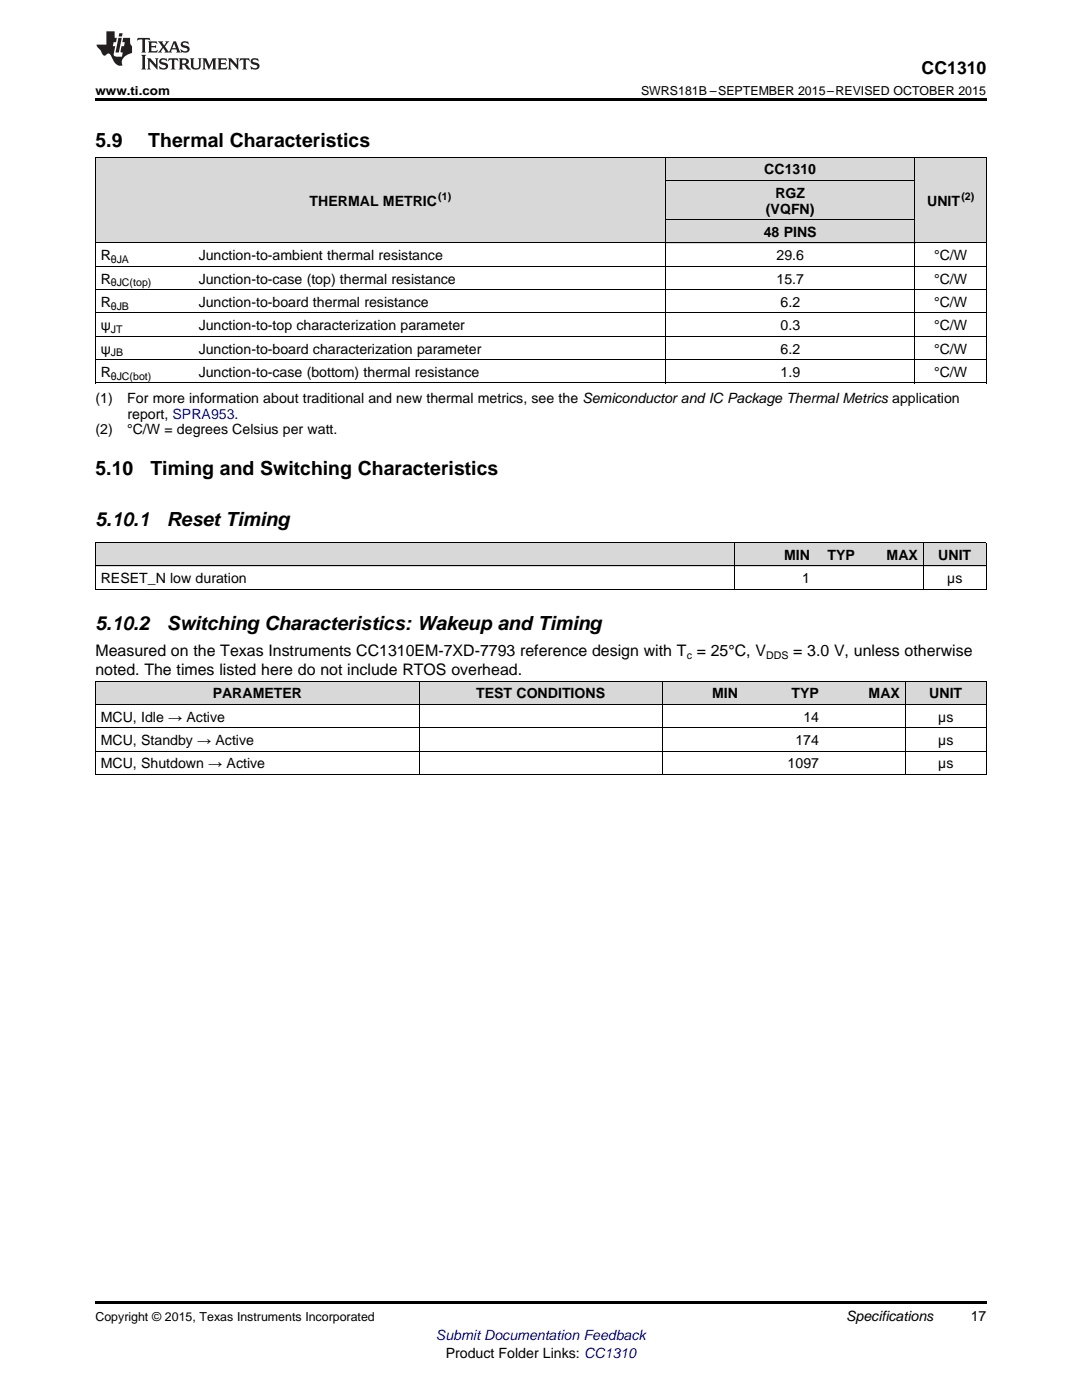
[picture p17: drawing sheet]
<svg xmlns="http://www.w3.org/2000/svg" width="216mm" height="279mm" viewBox="0 0 216 279" stroke-linecap="round" stroke-linejoin="round" font-family="sans-serif">
<defs><g id="words">
<g font-size="3.9">
<text x="19" y="29.3">5.9</text>
<text x="29.6" y="29.3">Thermal Characteristics</text>
<text x="19" y="94.8">5.10</text>
<text x="30" y="94.8">Timing and Switching Characteristics</text>
<text x="19" y="105">5.10.1</text>
<text x="33.3" y="105">Reset Timing</text>
<text x="19" y="125.7">5.10.2</text>
<text x="33.3" y="125.7">Switching Characteristics: Wakeup and Timing</text>
</g>
<text font-size="3.5" x="183.9" y="14.8">CC1310</text>
<g font-size="3.2">
<text x="19" y="130.8">Measured on the Texas Instruments CC1310EM-7XD-7793 reference design with T = 25°C, V</text>
<text x="158.3" y="130.8">= 3.0 V, unless otherwise</text>
<text x="19" y="134.7">noted. The times listed here do not include RTOS overhead.</text>
</g>
<g font-size="2.8">
<text x="152.5" y="34.8">CC1310</text>
<text x="61.8" y="41">THERMAL METRIC</text>
<text x="154.7" y="39.4">RGZ</text>
<text x="185" y="41">UNIT</text>
<text x="152.4" y="47.3">48 PINS</text>
<text x="152.8" y="42.6">(VQFN)</text>
<text x="20.1" y="51.9">R</text>
<text x="39.7" y="51.9">Junction-to-ambient thermal resistance</text>
<text x="154.9" y="51.9">29.6</text>
<text x="186.4" y="51.9">°C/W</text>
<text x="20.1" y="56.6">R</text>
<text x="39.7" y="56.6">Junction-to-case (top) thermal resistance</text>
<text x="154.9" y="56.6">15.7</text>
<text x="186.4" y="56.6">°C/W</text>
<text x="20.1" y="61.2">R</text>
<text x="20.1" y="65.9">ψ</text>
<text x="39.7" y="61.2">Junction-to-board thermal resistance</text>
<text x="39.7" y="65.9">Junction-to-top characterization parameter</text>
<text x="155.8" y="61.2">6.2</text>
<text x="155.8" y="65.9">0.3</text>
<text x="186.4" y="61.2">°C/W</text>
<text x="186.4" y="65.9">°C/W</text>
<text x="20.1" y="70.6">ψ</text>
<text x="39.7" y="70.6">Junction-to-board characterization parameter</text>
<text x="155.8" y="70.6">6.2</text>
<text x="186.4" y="70.6">°C/W</text>
<text x="20.1" y="75.2">R</text>
<text x="39.7" y="75.2">Junction-to-case (bottom) thermal resistance</text>
<text x="155.8" y="75.2">1.9</text>
<text x="186.4" y="75.2">°C/W</text>
<text x="19" y="80.4">(1)</text>
<text x="25.4" y="80.4">For more information about traditional and new thermal metrics, see the Semiconductor and IC Package Thermal Metrics application</text>
<text x="25.4" y="83.5">report, SPRA953.</text>
<text x="19" y="86.7">(2)</text>
<text x="25.4" y="86.7">°C/W = degrees Celsius per watt.</text>
<text x="156.5" y="111.7">MIN</text>
<text x="165.1" y="111.7">TYP</text>
<text x="176.9" y="111.7">MAX</text>
<text x="187.2" y="111.7">UNIT</text>
<text x="20.1" y="116.4">RESET_N low duration</text>
<text x="160.1" y="116.4">1</text>
<text x="189" y="116.4">µs</text>
<text x="42.4" y="139.4">PARAMETER</text>
<text x="95" y="139.4">TEST CONDITIONS</text>
<text x="142.1" y="139.4">MIN</text>
<text x="157.9" y="139.4">TYP</text>
<text x="173.3" y="139.4">MAX</text>
<text x="185.4" y="139.4">UNIT</text>
<text x="20.1" y="144">MCU, Idle → Active</text>
<text x="20.1" y="148.7">MCU, Standby → Active</text>
<text x="158.7" y="148.7">174</text>
<text x="160.3" y="144">14</text>
<text x="187.2" y="144">µs</text>
<text x="187.2" y="148.7">µs</text>
<text x="20.1" y="153.4">MCU, Shutdown → Active</text>
<text x="157.2" y="153.4">1097</text>
<text x="187.2" y="153.4">µs</text>
<text x="168.8" y="263.6">Specifications</text>
<text x="193.7" y="263.6">17</text>
<text x="88.9" y="270.9">Product Folder Links: CC1310</text>
</g>
<text font-size="2.8" fill="#00f" x="87" y="267.4">Submit Documentation Feedback</text>
<g font-size="2.5">
<text x="19" y="19">www.ti.com</text>
<text x="127.9" y="19">SWRS181B –SEPTEMBER 2015–REVISED OCTOBER 2015</text>
<text x="19" y="263.6">Copyright © 2015, Texas Instruments Incorporated</text>
</g>
<g font-size="2.1">
<text x="87.5" y="39.9">(1)</text>
<text x="191.8" y="39.9">(2)</text>
<text x="22.1" y="52.5">θJA</text>
<text x="22.1" y="57.2">θJC(top)</text>
<text x="22.1" y="61.8">θJB</text>
<text x="22.1" y="66.5">JT</text>
<text x="22.1" y="71.1">JB</text>
<text x="22.1" y="75.8">θJC(bot)</text>
<text x="137" y="131.5">c</text>
<text x="152.9" y="131.5">DDS</text>
</g>
</g></defs>
<g fill="#d8d8d8">
<path d="M19 136h16.2v4.7h-16.2z"/>
<path d="M35.2 136h48.5v4.7h-48.5z"/>
<path d="M83.7 136h48.5v4.7h-48.5z"/>
<path d="M132.2 136h16.1v4.7h-16.1z"/>
<path d="M148.3 136h16.2v4.7h-16.2z"/>
<path d="M164.5 136h16.2v4.7h-16.2z"/>
<path d="M180.7 136h16.1v4.7h-16.1z"/>
<path d="M19 108.3h37.8v4.7h-37.8z"/>
<path d="M56.8 108.3h89.7v4.7h-89.7z"/>
<path d="M146.5 108.3h16.2v4.7h-16.2z"/>
<path d="M162.7 108.3h9v4.7h-9z"/>
<path d="M171.7 108.3h12.6v4.7h-12.6z"/>
<path d="M184.3 108.3h12.5v4.7h-12.5z"/>
<path d="M19 31.4h19.6v17.1h-19.6z"/>
<path d="M38.6 31.4h94.2v17.1h-94.2z"/>
<path d="M132.8 43.9h8.9v4.6h-8.9z"/>
<path d="M141.7 43.9h23.1v4.6h-23.1z"/>
<path d="M164.8 43.9h17.8v4.6h-17.8z"/>
<path d="M182.6 31.4h14.2v17.1h-14.2z"/>
<path d="M132.8 36.1h8.9v7.8h-8.9z"/>
<path d="M141.7 36.1h23.1v7.8h-23.1z"/>
<path d="M164.8 36.1h17.8v7.8h-17.8z"/>
<path d="M132.8 31.4h8.9v4.7h-8.9z"/>
<path d="M141.7 31.4h23.1v4.7h-23.1z"/>
<path d="M164.8 31.4h17.8v4.7h-17.8z"/>
</g>
<path d="M19 19.5h177.8v.5h-177.8zM19 259.7h177.8v.5h-177.8z" fill="#000"/>
<g fill="none" stroke="#000" stroke-width=".2">
<path d="M19 31.3h177.8M19.1 31.4v45.1M132.8 31.4v45.1M132.8 36h49.8M182.5 31.4v45.1M196.8 31.4v45.1M19 57.8h177.8M19 53.1h177.8M19 48.5h177.8M132.8 43.8h49.8M19 76.4h177.8M19 71.8h177.8"/>
<path d="M19 67.1h177.8M19 62.5h177.8M19 117.6h177.8M19 112.9h177.8M19 108.3h177.8M19.1 108.3v9.4M146.5 108.3v9.4M184.2 108.3v9.4M196.8 108.3v9.4M19 135.9h177.8M19.1 136v18.6M83.6 136v18.6"/>
<path d="M132.1 136v18.6M180.6 136v18.6M196.8 136v18.6M19 154.6h177.8M19 149.9h177.8M19 145.3h177.8M19 140.6h177.8"/>
</g>
<g fill="#231f20">
<path d="M27.5 7.6l-.1 .5 .4-.2h.6v.1v2.1l-.2 .4h1l-.3-.4v-2.1l.1-.1h.5l.5 .2-.2-.5zM29.5 8.3l.2 .3v1.5l-.2 .4h1.8l.2-.6a1.04 1.04 0 0 1-1.3 .2v-.7h.6l.3 .2v-.6l-.3 .2h-.6v-.6l.8-.1 .4 .3-.2-.5zM31.5 8.3l.9 1.1-.9 1.1h.8l-.2-.2 .5-.7 .4 .7-.2 .2h1.5l-.1-.2 .1-.4h.9l.1 .4-.2 .2h1l-.3-.3-.7-1.9h-.5l-.9 2-.8-1 .9-1h-.8l.1 .3-.3 .5-.4-.6 .2-.2zM34.7 8.6l.4 1h-.7zM36.3 8.4a.63 .63 0 0 0-.2 .7 .63 .63 0 0 0 .6 .4l.6 .2 .1 .2a.75 .75 0 0 1-.7 .4 .75 .75 0 0 1-.6-.5l.1 .7 .1-.1a1.11 1.11 0 0 0 1.5-.6 1.13 1.13 0 0 0-1.2-.8l-.1-.4a1.04 1.04 0 0 1 1.2 .2l-.2-.5-.1 .1-.5-.2zM28.2 10.9l.2 .4v2.2l-.2 .4h1l-.3-.4v-2.2l.3-.4zM29.3 11.6l.3 .4v1.5l-.3 .4h.8l-.2-.4v-1.3l1.5 1.7v-1.9l.2-.4h-.7l.2 .4v.9l-1.1-1.3zM32 11.8a.62 .62 0 0 0-.2 .7 .62 .62 0 0 0 .6 .4l.6 .1 .1 .3a.76 .76 0 0 1-.7 .3 .76 .76 0 0 1-.6-.4l.1 .7 .1-.1a1.11 1.11 0 0 0 1.5-.6 1.13 1.13 0 0 0-1.2-.8l-.1-.4a1.04 1.04 0 0 1 1.2 .2l-.2-.6-.1 .1-.5-.1zM33.7 11.6l-.2 .6a.61 .61 0 0 1 .8-.3v1.6l-.2 .4h.9l-.2-.4v-1.6a.63 .63 0 0 1 .8 .3l-.2-.6zM35.6 11.6l.3 .4v1.5l-.3 .4h1l-.2-.2v-.8l.5 .2a.76 .76 0 0 0 1.2 .7l-1-1a.58 .58 0 0 0 .6-.5 .58 .58 0 0 0-.5-.6zM36.4 11.9h.1a.45 .45 0 0 1 .5 .1 .45 .45 0 0 1 .1 .5l-.7 .2zM37.9 11.6l.2 .2a2.17 2.17 0 0 0 .3 1.9 .99 .99 0 0 0 1.6-.6v-1.1l.2-.4h-.7l.2 .2a1.92 1.92 0 0 1-.2 1.8 .6 .6 0 0 1-.9-.5v-1.1l.2-.4zM40.4 11.6l.2 .4v1.5l-.2 .4h.7l-.2-.4v-1.4l.8 1.8 .8-1.8v1.4l-.2 .4h.9l-.2-.4v-1.5l.2-.4h-.8l-.6 1.5-.6-1.5zM43.4 11.6l.2 .4v1.5l-.2 .4h1.8l.2-.6a1.04 1.04 0 0 1-1.3 .1v-.6h.5l.4 .2v-.6l-.4 .2h-.5v-.7h.8l.3 .3-.1-.6zM45.5 11.6l.2 .4v1.5l-.2 .4h.7l-.2-.4v-1.3l1.5 1.7v-1.9l.2-.4h-.7l.2 .4v.9l-1.1-1.3zM47.9 11.6l-.1 .6a.61 .61 0 0 1 .8-.3v1.6l-.3 .4h1l-.3-.4 .1-1.6a.63 .63 0 0 1 .7 .3l-.1-.6zM50.2 11.8a.62 .62 0 0 0-.2 .7 .62 .62 0 0 0 .6 .4l.6 .1 .2 .3a.76 .76 0 0 1-.8 .3 .76 .76 0 0 1-.6-.4l.1 .7 .2-.1a1.11 1.11 0 0 0 1.5-.6 1.13 1.13 0 0 0-1.3-.8l-.1-.4a1.04 1.04 0 0 1 1.2 .2l-.1-.6-.2 .1-.5-.1z"/>
<path d="M21.2 6.3v2.6h-1.9l.1 .4 .7 .9a.91 .91 0 0 0 1 .8 .56 .56 0 0 1 .5-.3 .56 .56 0 0 1 .5 .3l.4 .8a1.53 1.53 0 0 0 1.9 1.2 1.54 1.54 0 0 1 1-2.1l.9-.3v-1.4a1.52 1.52 0 0 1-.3-1.6h-1.4l-.2 .8h.5l-.2 .8h-.4l-.2 1v.2l.4 .1-.2 .8a1.93 1.93 0 0 1-1.6-.3l.3-1.8h-.5l.2-.8h.4l.2-.8h-.4v-1.3zM23.6 7.6l-.6 2.9h.7l.6-2.9zM23.8 6.6l-.1 .7h.6l.2-.7z"/>
</g>
<use href="#words"/>
</svg>
